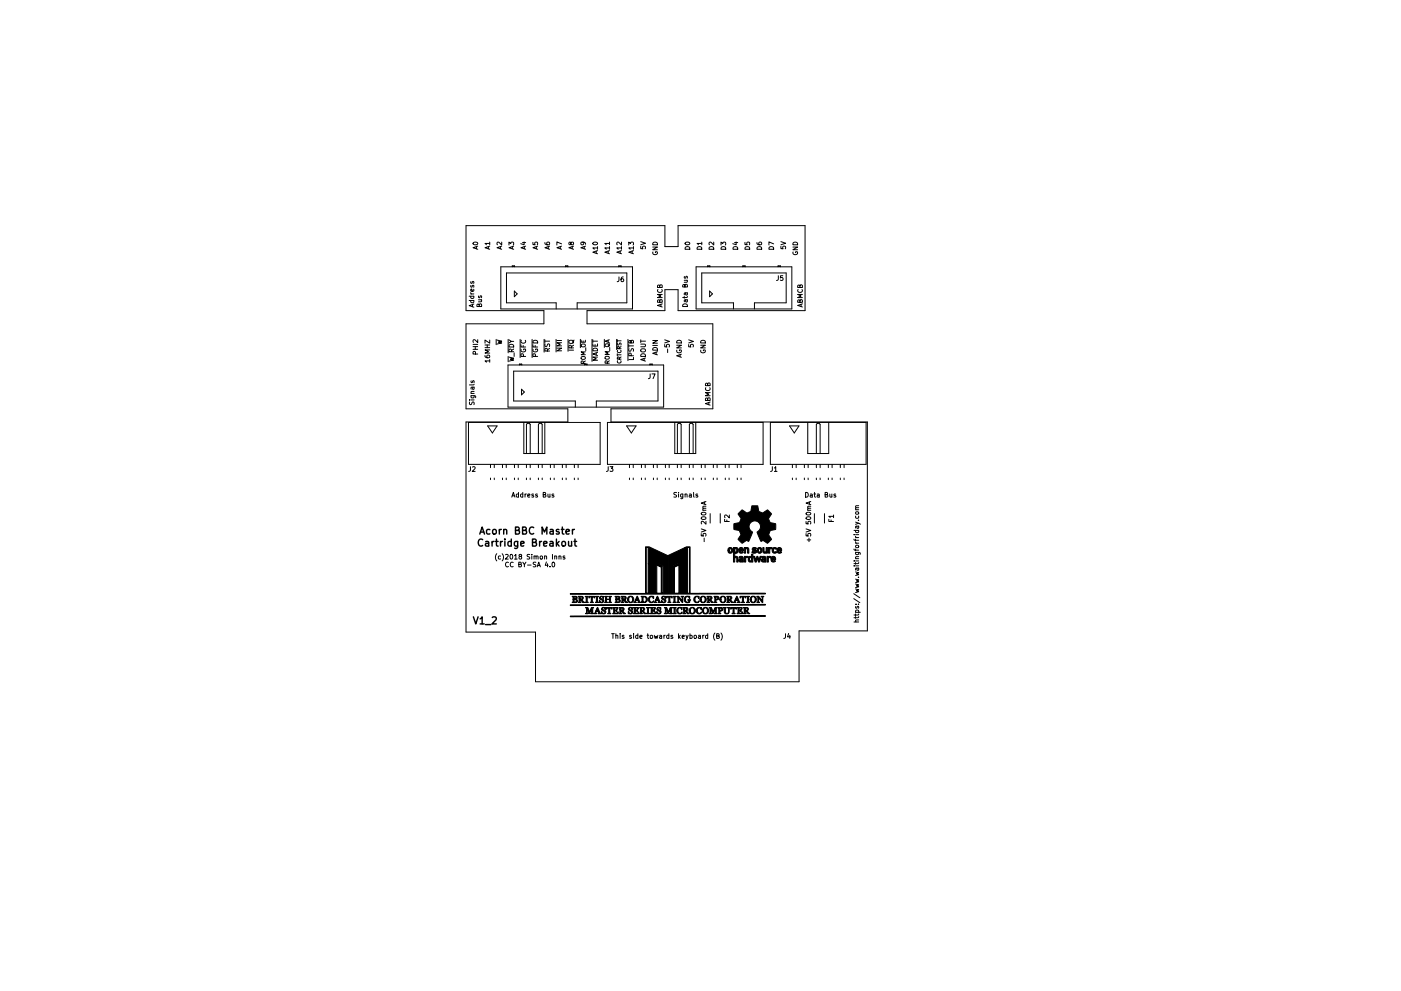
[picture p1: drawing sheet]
<svg xmlns="http://www.w3.org/2000/svg" width="297mm" height="210mm" viewBox="0 0 297 210" stroke-linecap="round" stroke-linejoin="round" font-family="sans-serif">
<g fill="none" stroke="#000" stroke-width=".21">
<path d="M98.8 47.9h42.2v4.4h2.8v-4.4h26.9v18h-26.9v-4.4h-2.8v4.4h-16.5v2.8h26.6v18h-21.6v2.8h54.4v44.4h-14.5v10.7h-55.9v-10.5h-14.7v-44.6h21.6v-2.8h-21.6v-18h16.5v-2.8h-16.5zM99.8 59.7l.1 .4 .3-.4h.2v.4M100.3 51.5a.49 .49 0 0 1 .6-.2 .49 .49 0 0 1 .3 .5 .49 .49 0 0 1-.5 .2 .49 .49 0 0 1-.4-.5zM101 52.3v.5M101.3 52.2l-1 .4 1 .3M103.5 52.3v.5M103.8 52.2l-1 .4 1 .3M103.8 51.7h-1l.3 .2M103.8 51.4v.5M106.1 52.3v.5M106.2 56.6h27.9v9h-27.9zM106.4 52.2l-1 .4 1 .3"/>
<path d="M106.4 51.4v.6l-.7-.6-.3 .2 .1 .3M107.9 52v-.6l.4 .3 .1-.3h.4v.6M108.6 56.6v-.2h.5v.2M108.6 56.5h.5M108.6 52.3v.5M108.9 52.2l-1 .4 1 .3M110.8 51.5h.7M111.1 51.3v.6l-.7-.2M111.2 52.3v.5M111.5 52.2l-1 .4 1 .3M113 51.4v.5h.5l-.1-.4 .5-.1v.5M113.7 52.3v.5"/>
<path d="M114 52.2l-1 .4 1 .3M115.5 51.5l.3 .4h.5l.2-.2-.1-.3-.4 .1-.1 .2 .2 .2M116.2 52.3v.5M116.5 52.2l-1 .4 1 .3M118.8 52.3v.5M119.1 52.2l-1 .4 1 .3M119.1 51.7l-1-.4v.7M119.9 56.6v-.2h.5v.2M119.9 56.5h.5M121 51.6l.2-.2 .4 .2v.2l-.4 .1-.3-.5-.2 .1v.4l.3-.2M121.3 52.3v.5M121.6 52.2l-1 .4 1 .3"/>
<path d="M123.6 51.4l.2 .2-.1 .2-.5 .1v-.3l.1-.2h.6l.3 .4M123.9 52.3v.5M124.2 52.2l-1 .4 1 .3M125.7 51.5a.49 .49 0 0 1 .6-.2 .49 .49 0 0 1 .3 .5 .49 .49 0 0 1-.5 .2 .49 .49 0 0 1-.4-.5zM126.4 53.3v.4M126.7 53.2l-1 .3 1 .3M126.7 52.6h-1l.3 .3M126.7 52.3v.6M128.9 53.3v.4M129.2 53.2l-1 .3 1 .3M129.2 52.6h-1l.3 .3M129.2 51.7h-1l.3 .2"/>
<path d="M129.2 51.4v.5M129.2 52.3v.6M131.2 56.6v-.2h.5v.2M131.2 56.5h.5M131.2 58.8v.8l-.3 .2M131.5 53.3v.4M131.8 53.2l-1 .3 1 .3M131.8 52.6h-1l.3 .3M131.8 51.4v.6l-.7-.6-.3 .2 .1 .3M131.8 52.3v.6M132.1 58.8l-.4 .2v.6l.2 .2 .3-.1-.1-.5-.2-.1-.2 .2M133.3 52v-.6l.4 .3 .1-.3h.4v.6"/>
<path d="M134 53.3v.4M134.3 53.2l-1 .3 1 .3M134.3 52.6h-1l.3 .3M134.3 52.3v.6M135.9 52.3v.4l.4 .1v-.5h.5v.5M135.9 51.3l1 .3-1 .3M138.4 52.4h1l-1 .6h1M138.4 53.5a.45 .45 0 0 0 .5 .5 .45 .45 0 0 0 .4-.6h-.3v.2M138.4 51.6a.54 .54 0 0 1 .7-.2 .54 .54 0 0 1 .3 .5h-1zM145.1 59.5h.6M145.1 58.7l.1 .3 .3-.3h.2v.3M145.3 52.5a.54 .54 0 0 1 .6-.2 .54 .54 0 0 1 .3 .6h-1z"/>
<path d="M145.3 51.5a.49 .49 0 0 1 .6-.2 .49 .49 0 0 1 .3 .5 .49 .49 0 0 1-.6 .2 .49 .49 0 0 1-.3-.5zM145.6 59.5l.1 .3-.6 .1M147.6 56.6h20.3v9h-20.3zM147.8 52.5a.54 .54 0 0 1 .7-.2 .54 .54 0 0 1 .3 .6h-1zM148.8 51.7h-1l.3 .2M148.8 51.4v.5M150 56.6v-.2h.5v.2M150 56.5h.5M150.4 52.5a.54 .54 0 0 1 .6-.2 .54 .54 0 0 1 .3 .6h-1zM151.3 51.4v.6l-.7-.6-.3 .2 .1 .3M152.9 52v-.6l.3 .3 .1-.3h.5v.6M152.9 52.5a.54 .54 0 0 1 .6-.2 .54 .54 0 0 1 .4 .6h-1z"/>
<path d="M155.5 52.5a.54 .54 0 0 1 .6-.2 .54 .54 0 0 1 .3 .6h-1zM155.7 51.5h.7M156.1 51.3v.6l-.7-.2M157.5 56.6v-.2h.5v.2M157.5 56.5h.5M157.9 51.4v.5h.5v-.4l.5-.1v.5M158 52.5a.54 .54 0 0 1 .6-.2 .54 .54 0 0 1 .3 .6h-1zM160.5 51.5l.2 .4h.6l.2-.2-.1-.3-.5 .1v.2l.2 .2M160.5 52.5a.54 .54 0 0 1 .7-.2 .54 .54 0 0 1 .3 .6h-1zM163.1 52.5a.54 .54 0 0 1 .6-.2 .54 .54 0 0 1 .3 .6h-1zM164 51.7l-1-.4v.7M165 56.6v-.2h.5v.2"/>
<path d="M165 56.5h.5M165 58.5v.9l-.4 .1M165.6 52.3v.4l.4 .1v-.5h.5v.5M165.6 51.3l1 .3-1 .3M166 58.5h-.5l-.1 .5 .5-.1 .1 .5h-.6M168.1 52.4h1l-1 .6h1M168.2 53.5a.45 .45 0 0 0 .4 .5 .45 .45 0 0 0 .4-.6h-.3v.2M168.2 51.6a.54 .54 0 0 1 .6-.2 .54 .54 0 0 1 .3 .5h-1zM99.5 63.7h.9v.4l-.5 .1-.1-.5M99.5 62.8h.9v.4l-.5 .1-.1-.5M99.8 62.1l.2 .3M99.8 62.4h.7"/>
<path d="M99.8 60.6l.1 .3 .3-.3h.2v.3M100.2 64.6v.5M100.3 74.1h1M100.3 73.5h1M100.3 73.1h1M100.4 61.4l.1 .3-.2 .1-.5-.1v-.3l.2-.1 .1 .5M100.5 64.5l-1 .3 1 .4M100.8 73.5v.6M100.8 75.1v-.5h-.4l-.1 .5h1M101.3 72.1v.6l-.7-.6-.3 .2 .1 .3M101.4 63.6h.7M101.5 62.8l.1 .4 .2-.4h.3v.4"/>
<path d="M101.6 64.7l.2-.2 .3 .2v.3h-1l.1-.4h.3l.1 .4M102 63.6l.1 .4h-.7M102.8 75.4l.3 .5h.5l.2-.2-.1-.3h-.4l-.1 .3 .2 .2M102.8 73.8h1M102.8 73.2h1M103.3 73.2v.6M103.8 76.6h-1l.3 .3M103.8 74.2h-1l.7 .4-.7 .3h1M103.8 72.1v.7l-1-.7v.7M103.8 76.3v.6M105.2 72v1.1M105.4 72.1l1 .3-.7 .2 .7 .2-1 .2"/>
<path d="M107.7 77.4h33v9h-33zM107.7 72v2.9M107.7 75.6v1.2M107.9 75.8l1 .2-.7 .2 .7 .2-1 .2M107.9 72.1l.5 .3-.5 .4M108 73.2a.54 .54 0 0 1 .6-.1 .54 .54 0 0 1 .3 .5h-1zM108.4 74.6v-.5h-.4l-.1 .5h1M108.4 72.4h.5M108.9 74.1l-.5 .3M109 74.9v.7M109.1 61.8l.6 .6-.6 .6zM110.1 77.4v-.2h.5v.2"/>
<path d="M110.1 77.3h.5M110.3 72v3.9M110.5 73.1v.5h1M110.5 74.1a.45 .45 0 0 0 .5 .6 .45 .45 0 0 0 .4-.6h-.4v.1M110.5 72.2a.44 .44 0 0 0 .5 .6 .44 .44 0 0 0 .4-.6M110.9 73.3v.3M111 75.6l-.1-.5h-.4v.5h1M112.8 72v3.9M113 73.1v.5h1M113 74.1a.45 .45 0 0 0 .5 .6 .45 .45 0 0 0 .4-.6h-.3v.1M113.1 72.3a.52 .52 0 0 1 .6-.1 .52 .52 0 0 1 .3 .6h-1zM113.5 73.3v.3"/>
<path d="M113.5 75.6v-.5h-.4l-.1 .5h1M115.4 72v2.7M115.5 72.4h1M115.5 72.1v.6M115.6 73v.5a.42 .42 0 0 0 .5-.5l.4 .1v.4M116.1 74.5l-.1-.5h-.4l-.1 .5h1M116.5 73.9l-.4 .3M117.9 72v2.7M117.9 65.6v-1.3h-10.5v-6.4h25.5v6.4h-10.5v1.3M118.1 73.9h1l-1 .5h1M118.1 72.2h1M119.1 72.7h-1l.7 .4-.7 .3h1"/>
<path d="M120.4 72v2.5M120.6 74.3h1M120.7 72.3l.2-.1h.6l.1 .4-.3 .3-.5-.1zM121.1 73.8v-.5h-.4l-.1 .5h1M121.6 73.2l-.5 .4M121.7 72.1l-.3 .6M123.1 72v1.8M123.2 72.2v.4h.9v-.4M123.2 75.8l.8-.1 .1 .3-.3 .2h-.5zM123.2 73.1l.8-.1 .1 .4-.3 .2-.5-.1zM123.6 72.3v.3M123.7 77.1l-.1-.4-.3-.1-.1 .5h.9"/>
<path d="M124 77.4v-.2h.5v.2M124 77.3h.5M124.1 74.7h-.9l.6 .3-.6 .3h.9M124.1 76.6l-.4 .3M124.2 73.8v.6M125.5 72v4.7M125.7 73v.4h1v-.4M125.7 72.4h1M125.7 72.1v.6M125.7 74.1a.54 .54 0 0 1 .7-.2 .54 .54 0 0 1 .3 .5h-1zM126.2 73.1v.3M126.4 74.9v.4"/>
<path d="M126.7 75.8h-1l.7 .3-.7 .3h1M126.7 74.8l-1 .3 1 .3M128.1 72v1.7M128.3 75.7l.8-.1 .1 .4-.3 .2h-.5zM128.3 73.1l.8-.1 .1 .3-.3 .2h-.5zM128.8 77.1l-.1-.5h-.3l-.1 .5h.9M128.9 72.2v.4M129.2 74.6h-.9l.6 .3-.6 .3h.9M129.2 72.1l-.9 .3 .9 .3M129.2 76.5l-.4 .3M129.3 72.9l-.3 .5M129.3 73.7v.7"/>
<path d="M130.7 72v2.2M130.9 72.1v.4M130.9 75.1v.4M130.9 75.3h.8M130.9 72.3h.8M130.9 72.8v.3l.1 .1 .4-.4h.2v.4M131 76.5a.35 .35 0 0 0 .3 .5 .35 .35 0 0 0 .3-.5M131 74.3a.35 .35 0 0 0 .3 .5 .35 .35 0 0 0 .3-.5M131.3 76.2v-.4h-.3l-.1 .4h.8M131.3 74v-.4h-.3l-.1 .4h.8M131.7 75.7l-.4 .3M131.7 73.5l-.4 .3"/>
<path d="M133.1 72v4.5M133.3 73.1v.6M133.3 73.4h1M133.4 74v.5a.42 .42 0 0 0 .5-.5l.4 .1v.4M133.8 72.4l.2-.2 .3 .2v.4h-1l.1-.5h.3l.1 .5M133.8 75.5v-.5h-.4l-.1 .5h1M134.3 75.8v.5h-1M135.9 73h.8l.2 .2-.2 .4h-.8M135.9 72.1v.6M135.9 72.4h1M135.9 75.2a.54 .54 0 0 1 .6-.1 .54 .54 0 0 1 .4 .5h-1zM135.9 74.1l.3-.1 .5 .1 .2 .3-.4 .3-.5-.1z"/>
<path d="M136.6 76.1v.4M136.9 76l-1 .3 1 .3M137.8 77.4v-.2h.5v.2M137.8 77.3h.5M137.8 79.3v.9l-.3 .1M138.2 79.3h.7l-.4 1M138.4 72.2h1l-1 .6h1M138.4 73.3h1M138.5 73.8a.52 .52 0 0 1 .6 0 .52 .52 0 0 1 .3 .5h-1zM139.1 74.7v.5M139.4 74.6l-1 .4 1 .3M139.5 61.4a.44 .44 0 0 0 .4 .6 .44 .44 0 0 0 .4-.6"/>
<path d="M139.9 63.8l.2-.2 .3 .2v.3h-1l.1-.4h.3l.1 .4M139.9 60.7l.2-.3 .3 .2v.4h-1l.1-.5 .3 .1 .1 .4M140.1 64.6v.4M140.4 64.5l-1 .3 1 .3M140.4 62.5h-1l.7 .3-.7 .3h1M140.9 73.1v.5h.5v-.5h.4v.5M140.9 72.1l1 .3-1 .4M141.5 74.1v.7M143.5 73.2h1l-1 .6h1M143.5 74.3a.45 .45 0 0 0 .5 .6 .45 .45 0 0 0 .4-.7h-.4v.2M143.5 72.4a.54 .54 0 0 1 .6-.2 .54 .54 0 0 1 .4 .6h-1zM144.2 75.2v.5"/>
<path d="M144.5 75.1l-1 .4 1 .3M144.8 64.7a.54 .54 0 0 1 .6-.2 .54 .54 0 0 1 .3 .5h-1zM145.1 62.9v.4M145.2 60.6l.2-.3 .3 .2v.4h-1l.1-.5 .4 .1v.4M145.3 63.6l.2 .5 .2-.2v-.3M145.3 62.1l.2 .5 .2-.1v-.4M145.7 63.6l-.6 .1v.3M145.7 62.9l-.1 .2h-.9M145.7 62.1l-.6 .1v.4M146 73.1v.5h.5l-.1-.5h.5v.5M146 72.1l1 .3-1 .4M148.6 73.2h1l-1 .6h1"/>
<path d="M148.6 74.3a.45 .45 0 0 0 .5 .6 .45 .45 0 0 0 .4-.7h-.4v.2M148.7 72.3a.52 .52 0 0 1 .6-.1 .52 .52 0 0 1 .3 .6h-1zM150.5 61.8l.6 .6-.6 .6zM155.5 65.6v-1.3h-6.7v-6.4h17.9v6.4h-6.7v1.3M169.2 61.4a.44 .44 0 0 0 .4 .6 .44 .44 0 0 0 .4-.6M169.6 63.8l.2-.2 .3 .2v.3h-1l.1-.4h.4v.4M169.6 60.7l.2-.3 .3 .2v.4h-1l.1-.5 .4 .1v.4M169.8 64.6v.4M170.1 64.5l-1 .3 1 .3M170.1 62.5h-1l.7 .3-.7 .3h1M99.3 89.6h27.9v8.9h-27.9zM99.5 84.9h.1"/>
<path d="M99.6 85.3v.5a.42 .42 0 0 0 .5-.5l.4 .1v.5M99.7 99v.9l-.3 .1M99.9 83.9h.8l.2 .2-.1 .3M99.9 84.9h.6M99.9 83.5h.6M99.9 83.9v.3l.2 .2 .4-.1v-.4M99.9 80.8l.1 .4 .2-.4h.3v.4M100.1 82.1l.2 .5 .2-.1v-.4M100.2 99.1l.4-.1 .1 .3-.6 .7h.6M100.5 83l-.6 .1 .1 .4M100.5 82.1l-.6 .1v.4M100.5 81.5l-.1 .2h-.9"/>
<path d="M103.4 90.4h2l-1 1.5zM104 98.5v.7M104.8 98.5v.7M106.5 98.5v.7M107.3 98.5v.7M109.1 98.5v.7M109.9 98.5v.7M110.6 82.6l.6 .6-.6 .6zM111.1 89.6v6.6h4.4v-6.6M111.6 96.2v-6.2l.2-.2h.4l.2 .2v6.2M111.6 98.5v.7M112.4 98.5v.7"/>
<path d="M114.2 96.2v-6.2l.2-.2h.4l.2 .2v6.2M114.2 98.5v.7M115 98.5v.7M116.7 98.5v.7M117.5 98.5v.7M119.2 98.5v.7M120 98.5v.7M121.8 98.5v.7M122 86.4v-1.3h-13.1v-6.4h30.6v6.4h-13.1v1.3M122.6 98.5v.7M128.8 89.6h33v8.9h-33zM129 99l-.1 .9-.3 .1"/>
<path d="M129.3 99h.7l-.4 .4 .3 .1v.4h-.6M132.9 90.4h2l-1 1.5zM133.5 98.5v.7M134.3 98.5v.7M136 98.5v.7M136.8 98.5v.7M138.5 98.5v.7M139.3 98.5v.7M141.1 98.5v.7M141.9 98.5v.7M143.1 89.6v6.6h4.4v-6.6M143.6 96.2v-6.2l.2-.2h.4l.2 .2v6.2"/>
<path d="M143.6 98.5v.7M144.4 98.5v.7M146.2 96.2v-6.2l.2-.2h.4l.2 .2v6.2M146.2 98.5v.7M147 98.5v.7M148.7 98.5v.7M149.5 98.5v.7M149.7 82.3a.44 .44 0 0 0 .4 .6 .44 .44 0 0 0 .4-.6M150 84.6l.2-.2 .4 .2v.4h-1l.1-.5h.3v.5M150 81.5l.2-.2 .4 .1v.4h-1l.1-.5 .3 .1v.4M150.3 85.4v.5M150.6 85.3l-1 .3 1 .4"/>
<path d="M150.6 83.3h-1l.7 .3-.7 .4h1M151.2 98.5v.7M152 98.5v.7M153.8 98.5v.7M154.6 98.5v.7M156.3 98.5v.7M157.1 98.5v.7M163.3 89.6h20.3v8.9h-20.3zM163.8 99l-.1 .9-.3 .1M164.2 99.3l.3-.3v1M167.4 90.4h2l-1 1.5zM168 98.5v.7"/>
<path d="M168.8 98.5v.7M170.5 98.5v.7M171.3 89.6v6.6h4.4v-6.6M171.3 98.5v.7M173.1 96.2v-6.2l.2-.2h.4l.2 .2v6.2M173.1 98.5v.7M173.9 98.5v.7M175.6 98.5v.7M176.4 98.5v.7M178.2 98.5v.7M179 98.5v.7M104 101.4v.4"/>
<path d="M104.8 101.4v.4M105.3 117.5a1.15 1.15 0 0 0 0 1.5M106.1 118h-.3l-.1 .1 .1 .5h.3M106.5 117.5a1.15 1.15 0 0 1 0 1.5M106.5 101.4v.4M107.2 117.7l.4-.1 .2 .3-.7 .7h.7M107.3 101.4v.4M107.8 119.4a.44 .44 0 0 0-.6 .4 .44 .44 0 0 0 .6 .4M108.3 117.7l.1-.1a.49 .49 0 0 1 .3 .5 .49 .49 0 0 1-.4 .5l-.2-.4zM108.5 105.5l.3-1 .4 1M108.6 105.2h.5M108.8 119.4a.44 .44 0 0 0-.6 .4 .44 .44 0 0 0 .6 .4"/>
<path d="M109.1 101.4v.4M109.1 117.9l.3-.3v1M109.1 118.6h.6M109.9 101.4v.4M109.9 104.9l-.3-.1-.1 .2 .1 .4h.3M109.9 104.5v1M110 119.7h.4l.1-.3-.5-.1v1h.4l.2-.4-.3-.2M110.2 118l-.1-.3h.4l.1 .3-.6 .2 .2 .4 .4-.2-.2-.4M110.8 104.9l-.2-.1-.2 .2 .1 .4h.3M110.8 104.5v1M110.8 119.3l.4 .5 .3-.5M111.2 119.8v.5"/>
<path d="M111.3 104.8v.7M111.6 104.8l-.3 .2M111.6 101.4v.4M111.8 119.9h.8M111.9 105.1l.5-.1-.1-.1-.3-.1-.1 .2v.4h.4M112.3 117.7h-.5a.42 .42 0 0 0 .5 .5l-.1 .4h-.4M112.4 101.4v.4M112.8 117.6v.1M112.8 118v.6M113.1 104.9l-.4 .1 .4 .2v.2h-.4M113.2 118h.4l.1 .6M113.2 118v.6"/>
<path d="M113.6 119.3l-.5 .1a.42 .42 0 0 0 .5 .5l-.1 .3h-.5M113.7 118.1l.3-.1 .1 .6M113.9 104.9l-.3 .1 .3 .2v.2h-.3M114 120h.5M114.2 101.4v.4M114.6 118h.4l-.1 .6-.3-.1zM115 101.4v.4M115.2 105l.4-.1v-.3l-.4-.1v1h.4l.1-.4-.2-.1M115.5 118h.3l.1 .6M115.5 118v.6M115.8 119.2l-.2 .7h.6M116.1 119.6v.7"/>
<path d="M116.2 104.8v.6h.4M116.6 104.8v.7M116.7 101.4v.4M117.1 119.4l.2-.1a.49 .49 0 0 1 .3 .5 .49 .49 0 0 1-.4 .4l-.2-.3zM117.1 117.6v1M117.4 104.9l-.4 .1 .4 .2v.2h-.4M117.5 101.4v.4M117.6 118h.4v.6M117.6 118v.6M118.5 118h.4v.6M118.5 118v.6M119.2 101.4v.4"/>
<path d="M119.8 118l-.4 .1 .4 .2v.3h-.4M120 101.4v.4M121.8 101.4v.4M122.6 101.4v.4M133.5 101.4v.4M134.3 101.4v.4M136 101.4v.4M136.8 101.4v.4M138.5 101.4v.4M139.3 101.4v.4M141.1 101.4v.4M141.9 101.4v.4"/>
<path d="M143.4 104.5l-.5 .1a.42 .42 0 0 0 .5 .5l-.1 .3h-.4M143.6 101.4v.4M143.9 104.5v.1M143.9 104.8v.7M144.4 101.4v.4M144.8 104.8v.8l-.2 .2h-.3M144.8 104.9l-.3-.1-.2 .2 .1 .4h.4M145.2 104.9h.4l.1 .6M145.2 104.8v.7M146.2 104.9h.3l.1 .6M146.2 101.4v.4M146.6 105l-.5 .2 .1 .3 .4-.1"/>
<path d="M147 101.4v.4M147.1 104.5v.8l.1 .2M147.9 104.9l-.4 .1 .4 .2v.2h-.4M148.7 113.2v.5h.5l-.1-.4 .5-.1v.5M148.7 112.2l1 .3-1 .4M148.7 101.4v.4M148.7 109.8a.49 .49 0 0 1 .6-.2 .49 .49 0 0 1 .3 .5 .49 .49 0 0 1-.5 .2 .49 .49 0 0 1-.4-.5zM148.8 108.8a.48 .48 0 0 1 .5-.2 .48 .48 0 0 1 .3 .5 .49 .49 0 0 1-.5 .2 .49 .49 0 0 1-.4-.5zM149 108.3h.7M149.3 114.2v.7M149.4 106.5v.5M149.5 101.4v.4"/>
<path d="M149.7 110.6v.6l-.7-.6-.3 .2 .1 .4M149.7 107.8l-.6 .1v.4M149.7 107.4l-.6 .1 .1 .3M149.7 106.4l-1 .3 1 .4M150.6 109v2M151.2 101.4v.4M152 101.4v.4M152.7 109v2M153.6 110.2v.4h1M153.8 101.4v.4M154.1 110.3v.3M154.6 101.4v.4"/>
<path d="M154.6 109.3v.6l-.7-.6-.3 .2 .1 .3M156.3 101.4v.4M157.1 101.4v.4M164.2 100h.6M168 101.4v.4M168.8 101.4v.4M170.5 101.4v.4M170.8 104.5a.51 .51 0 0 1 .6 .5 .51 .51 0 0 1-.6 .5zM170.9 113.2v.5h.5l-.1-.4 .5-.1v.5M170.9 112.2l1 .3-1 .4M170.9 110.6v.5l.5 .1-.1-.5 .5-.1v.6M170.9 109.8a.49 .49 0 0 1 .6-.2 .49 .49 0 0 1 .4 .5 .49 .49 0 0 1-.6 .2 .49 .49 0 0 1-.4-.5z"/>
<path d="M171 108.8a.48 .48 0 0 1 .6-.2 .48 .48 0 0 1 .3 .5 .49 .49 0 0 1-.6 .2 .49 .49 0 0 1-.4-.5zM171.1 114.5h.8M171.2 108.3h.7M171.3 101.4v.4M171.5 114.2v.7M171.6 106.5v.5M171.8 104.9h.4v.6M171.9 107.8l-.6 .1v.4M171.9 107.4l-.6 .1 .1 .3M171.9 106.4l-1 .3 1 .4M172.2 105l-.4 .2 .1 .3 .3-.1M172.6 104.8h.3"/>
<path d="M172.7 109v2M172.7 104.5v.8l.2 .2M173.1 101.4v.4M173.3 104.9h.4v.6M173.7 105l-.5 .2 .2 .3 .3-.1M173.9 101.4v.4M174.8 109v2M174.9 105l.5-.1v-.3l-.5-.1v1h.4l.2-.4-.2-.1M175.6 101.4v.4M175.7 110.2v.4h1M175.9 104.8l.1 .6h.4M176.2 110.3v.3"/>
<path d="M176.4 104.8v.7M176.4 101.4v.4M176.7 109.5h-1l.3 .3M176.7 109.3v.5M177.2 104.9l-.4 .1 .4 .2v.2h-.4M178.2 101.4v.4M179 101.4v.4M181.1 119h.1M181.1 116.5l.1 .2h.9M181.1 114.4l.1 .2h.9M181.1 113.4h.1M181.1 112.5h1"/>
<path d="M181.4 117.2h.8l.2 .2-.1 .2M181.4 115l.2 .2M181.4 113.8l.2 .3M181.4 110.8l1 .4M181.4 114.4v.4M181.4 116.5v.4M181.4 119.3v.4M181.4 119h.7M181.4 118.5h.7M181.4 115.2h.7M181.4 114.1h.7M181.4 113.4h.7"/>
<path d="M181.4 108.2h.7M181.4 117.2v.3l.2 .2 .4-.1v-.4M181.4 115.8l.5-.1 .2 .3-.2 .2h-.3l-.2-.2zM181.4 112.5v.3l.2 .2 .4-.1v-.4M181.4 109.5v.3l.2 .2 .4-.1v-.4M181.4 108.7l.5-.1 .2 .3-.2 .2h-.3l-.2-.2zM181.6 111.6l.2 .5 .3-.1-.1-.4M182 110.4h.1M182.1 119.3l-.2 .3h-.8M182.1 118.1l-.7 .1 .1 .3M182.1 111.6l-.7 .1v.4M182.1 107.7l-.7 .1 .1 .4"/>
<path d="M182.1 107.3h-.7l.1 .4M182.1 111l-.7 .2M113.9 120.3l.3-1 .4 1M116.6 120.2v.1M129.7 134.4h.5M130 134.4v1M130.6 134.9l.4-.1v.6M130.6 134.4v1M131.5 134.4v.1M131.5 134.8v.6M132.3 134.8l-.4 .1 .4 .3v.2h-.4M133.9 134.8l-.4 .1 .4 .3v.2h-.4"/>
<path d="M134.3 134.4v.1M134.3 134.8v.6M135.2 134.8h-.2l-.2 .2 .1 .4h.3M135.2 134.4v1M135.7 135.1l.4-.1v-.2h-.3l-.1 .1v.5h.4M137.2 134.8h.4M137.3 134.4v.9l.3 .1M137.9 134.9h.4v.5h-.4zM138.7 134.8l.2 .6 .2-.4 .2 .4 .2-.6M139.9 134.8h.3l.1 .6M140.3 135l-.5 .2 .2 .2h.3M140.8 134.8v.6"/>
<path d="M141 134.8l-.2 .2M141.8 134.8h-.3l-.2 .2 .1 .4h.4M141.8 134.4v1M142.6 134.8l-.4 .1 .4 .3v.2h-.4M143.9 134.4v1M144 135.1l.2 .3M144.2 134.8l-.3 .4M144.6 135.1l.5-.1-.1-.2h-.2l-.2 .1 .1 .5h.3M145.4 134.8l.3 .6M145.9 134.8l-.5 1M146.3 134.8h.3l.2 .2-.1 .4h-.4M146.3 134.4v1"/>
<path d="M147.2 134.9h.4v.5h-.4zM148.1 134.8h.4v.6M148.5 135l-.5 .2 .2 .2h.3M149 134.8v.6M149.3 134.8l-.3 .2M150 134.8h-.2l-.2 .2 .1 .4h.3M150 134.4v1M151.6 134.3a1.15 1.15 0 0 0 0 1.5M152 134.9h.4v-.4l-.4-.1v1h.3l.2-.3-.2-.2M152.9 134.3a1.15 1.15 0 0 1 0 1.5M166.5 134.4v.9l-.3 .1M167.2 134.4l-.2 .7h.6"/>
<path d="M167.4 134.8v.6M181 127l1.3 .9M181 126l1.3 .8M181.1 120.1h.1M181.1 132h1M181.4 125l.7 .2-.5 .1 .5 .2-.7 .2M181.4 123.9l.7 .2-.5 .2 .5 .2-.7 .2M181.4 122.9l.7 .2-.5 .1 .5 .2-.7 .2M181.4 121.3l.7 .2-.5 .2 .5 .2-.7 .2M181.4 130.2v.4M181.4 130.8v.4M181.4 129.9h1"/>
<path d="M181.4 120.1h.7M181.4 129.9v-.3l.2-.2 .4 .1v.4M181.4 128.7l.1 .4 .3-.4h.2v.4M181.4 128.2h.1M181.6 120.5l.2 .5 .3-.1-.1-.4M182 128.2h.1M182 122.5h.1M182.1 131.5l-.7 .1 .1 .4M182.1 130.8l-.2 .3h-.8M182.1 130.2l-.2 .3h-.8M182.1 120.5l-.7 .1v.4"/>
</g>
<g fill="none" stroke="#000" stroke-width=".3">
<path d="M101.7 113.3l.5-1.5 .5 1.5M101.9 112.9h.7M102.3 114.5a.71 .71 0 0 0-1 .5 .71 .71 0 0 0 .7 .9l.3-.2M103 114.9h.5l.1 1M103.6 115.2l-.5 .1-.2 .2 .2 .4 .5-.1M103.9 112.4l-.5-.1-.2 .3 .1 .6h.6M104.3 114.9v1M104.5 112.5l.2-.2 .5 .2v.5l-.1 .2-.4 .1-.2-.1zM104.8 114.9l-.5 .3M105 114.9h.6M105.3 114.4v1.3l.3 .2M105.9 112.3v1"/>
<path d="M106.1 114.9v1M106.3 112.3l-.4 .3M106.5 114.9l-.4 .3M106.8 112.5l.2-.2 .4 .1v.9M106.8 112.3v1M107 114.4v.1M107 114.9v1M108.4 114.9h-.4l-.3 .3 .1 .6h.6M108.4 114.4v1.5M109.3 112.5h.6l.2-.3-.1-.2-.7-.2v1.5h.6l.2-.1 .1-.4-.4-.3M109.8 114.9v1.2l-.3 .3-.4-.1M109.8 114.9h-.5l-.3 .3 .2 .6h.6"/>
<path d="M110.4 115.4l.7-.2-.1-.3h-.4l-.2 .2 .1 .7h.5M110.8 112.5h.6l.2-.3-.1-.2-.7-.2v1.5h.6l.2-.1 .1-.4-.4-.3M112.9 115.1l.6-.1 .2-.2-.1-.3-.7-.1v1.5h.6l.2-.2 .1-.3-.4-.3M113.2 112a.71 .71 0 0 0-1 .5 .71 .71 0 0 0 .7 .8l.3-.1M114.4 114.9v1M114.8 114.9l-.4 .3M114.9 113.3v-1.5l.5 1.1 .5-1.1v1.5M115.3 115.4l.7-.2-.1-.3h-.4l-.2 .2v.7h.6M116.6 114.9h.6l.1 1M116.7 112.4h.5l.1 .9M117.3 115.2l-.5 .1-.3 .2 .3 .4 .5-.1M117.3 112.7h-.5l-.2 .3 .2 .3 .5-.1"/>
<path d="M118 114.4v1.5M118.1 115.3l.4 .6M118.5 112.4l-.3-.1-.3 .2 .1 .2 .5 .2v.3h-.6M118.5 114.9l-.5 .5M119 112.3h.6M119.2 115l.2-.1 .4 .1 .1 .6-.1 .2-.4 .1-.2-.2zM119.2 111.8v1.3l.4 .2M120 112.8l.7-.1v-.3l-.5-.1-.2 .2 .1 .7h.6M120.5 114.9l.1 .9 .4 .1 .2-.2M121.2 114.9v1M121.4 112.3v1M121.7 114.9h.6"/>
<path d="M121.8 112.3l-.4 .3M121.9 114.4v1.3l.4 .2M100.4 130.9l.5 1.5 .5-1.5M101.8 131.3l.4-.4v1.5M101.8 132.4h.9M102.9 132.5h1.2M104.4 131l.5-.1 .3 .4-.9 1.1h.9"/>
</g>
<g fill="#000" stroke="#000" stroke-width=".21">
<path d="M120.9 125.9h16v-9.7h.1v9.7h3.2v-5.6l-.9-.4v6h-1.9v-6.3h1.9l1 .6 .1 5.7h.2v-5.8l-1.3-.6v.1h-1.9v-3.4h-.5v-.2h.7l3.9 1.9 .1 8h1.2v-5.6h.2v5.6h.9v-6l-1.1 .4 1.1-.6v-.2l-1.3 .6v5.8h-1v-8l3.7-1.7h.5v9.7h.4v-9.7h-.9l1-.2v9.9h16v.1l-41.4 .1zM154.4 116.3a.56 .56 0 0 1 .9 .1 .56 .56 0 0 1-.1 .8 .56 .56 0 0 1-.8-.2l-.1-.2h.3a.29 .29 0 0 0 .4 .3 .29 .29 0 0 0 0-.5 .23 .23 0 0 0-.2-.2 .23 .23 0 0 0-.2 .2v.2h-.3zM155.5 116.2h.4a.49 .49 0 0 1 .5 .1 .49 .49 0 0 1 .1 .6v.1a.41 .41 0 0 1-.3 .4 .41 .41 0 0 1-.4-.1v.8l.4-.1 .3 .3v1h-.3v-.9a.27 .27 0 0 0-.4 0 .27 .27 0 0 0 0 .3v.5l-.3 .1v-2.5h.3v.2a.29 .29 0 0 0 .4-.2 .29 .29 0 0 0-.4-.3v.3h-.3zM156.7 118.2a.55 .55 0 0 1 .7-.1 .55 .55 0 0 1 .2 .7v.5a.81 .81 0 0 1-1-.4l.3 .1a.23 .23 0 0 0 .3 0 .23 .23 0 0 0 .1-.3l-.7 .2 .2-.3 .5-.1a.36 .36 0 0 0-.5-.2zM156.8 116.3a.53 .53 0 0 1 .6 0 .53 .53 0 0 1 .2 .6h-.7l.2 .2 .3-.1 .2 .1a.54 .54 0 0 1-.7 .2 .54 .54 0 0 1-.3-.7h.7a.23 .23 0 0 0-.2-.2 .23 .23 0 0 0-.2 .2h-.3zM157.9 118l.8 .1-.6 .3v.9h-.2zM157.8 116.2h.4a.5 .5 0 0 1 .5 .1 .5 .5 0 0 1 .1 .6v.5h-.3v-.6a.25 .25 0 0 0-.2-.4 .25 .25 0 0 0-.2 .4v.6h-.3zM158.8 118.1h.5v-.5h.3v1.7l-.3-.1a.45 .45 0 0 1-.5 0 .45 .45 0 0 1-.1-.5h.2a.25 .25 0 0 0 .3 .3 .25 .25 0 0 0 .1-.4 .23 .23 0 0 0-.2-.3 .23 .23 0 0 0-.2 .4h-.2zM159.6 116.3l.4-.1 .4 .1-.1 .2-.5-.1v.2a.46 .46 0 0 1 .6 .5 .46 .46 0 0 1-.7 .2l-.3-.1 .2-.2a.28 .28 0 0 0 .3 .2 .28 .28 0 0 0 .2-.3 .44 .44 0 0 1-.5-.1 .44 .44 0 0 1 0-.5zM159.7 118h.3l.2 .8 .3-.8h.2l.2 .8 .3-.8h.2l-.3 1.2-.3 .1-.2-.8-.3 .8h-.2zM157 108.5l.1-.1a.33 .33 0 0 1 .4-.2 .33 .33 0 0 1 .3 .2l.6 .5 .8-.4 .2-1.2h1.3l.2 1.2 .8 .4 .8-.6a.32 .32 0 0 1 .3-.1 .32 .32 0 0 1 .3 .3l.2 .2a.39 .39 0 0 1 .3 .4 .39 .39 0 0 1-.3 .4 .86 .86 0 0 0 .3 1.4l.4 .1a.39 .39 0 0 1 .5 .1 .39 .39 0 0 1 0 .5v.3a.34 .34 0 0 1 0 .4 .34 .34 0 0 1-.4 .1 .92 .92 0 0 0-1.1 1.1l.5 .7a.33 .33 0 0 1 .1 .4 .33 .33 0 0 1-.3 .2l-.4 .3a.3 .3 0 0 1-.3 .2 .3 .3 0 0 1-.2-.3h-.2a.68 .68 0 0 0-.9-.1l-.8-1.9a1.3 1.3 0 0 0 .7-1.5 1.3 1.3 0 0 0-1.3-1 1.27 1.27 0 0 0-1.1 1.1 1.27 1.27 0 0 0 .8 1.3l-.9 2a.77 .77 0 0 0-1.1 .2 .33 .33 0 0 1-.4 .2 .33 .33 0 0 1-.2-.4l-.2-.2a.42 .42 0 0 1-.3-.4 .42 .42 0 0 1 .3-.4 .95 .95 0 0 0 .1-1.1 .95 .95 0 0 0-1-.4 .33 .33 0 0 1-.4-.2 .33 .33 0 0 1 .1-.4v-.3a.39 .39 0 0 1 .1-.4 .39 .39 0 0 1 .4-.1h.1a.86 .86 0 0 0 .7-1.3l-.3-.4a.32 .32 0 0 1-.1-.4 .32 .32 0 0 1 .3-.2zM160.7 116.3a.56 .56 0 0 1 .8 .1 .56 .56 0 0 1-.1 .8 .56 .56 0 0 1-.8-.1l-.1-.3h.3v.1a.24 .24 0 0 0 .3 .2 .24 .24 0 0 0 .2-.3 .26 .26 0 0 0-.2-.4 .26 .26 0 0 0-.3 .4h-.3z"/>
<path d="M161.7 116.2h.3v.4a.33 .33 0 0 0 0 .4 .33 .33 0 0 0 .3 .1l.1-.9h.3v1.2l-.4-.1a.49 .49 0 0 1-.5-.1 .49 .49 0 0 1-.1-.6zM161.5 118.2a.55 .55 0 0 1 .7-.1 .55 .55 0 0 1 .2 .7v.5l-.3-.1a.43 .43 0 0 1-.7-.3l.4 .1a.24 .24 0 0 0 .2 0 .24 .24 0 0 0 .1-.3l-.7 .2 .2-.3 .5-.1a.3 .3 0 0 0-.2-.3 .3 .3 0 0 0-.3 .1zM162.6 118l.3 .1a.25 .25 0 0 1 .3-.1 .25 .25 0 0 1 .2 .2l-.2 .1a.33 .33 0 0 0-.3 .2 .33 .33 0 0 0 0 .4v.4h-.3zM162.9 116.2l.8 .1-.5 .2v.9h-.3zM163.6 118.2a.53 .53 0 0 1 .6-.1 .53 .53 0 0 1 .3 .6h-.8l.2 .3h.5a.5 .5 0 0 1-.7 .2 .5 .5 0 0 1-.2-.7h.7a.24 .24 0 0 0-.3-.2 .24 .24 0 0 0-.2 .2h-.2zM163.9 116.3a.41 .41 0 0 1 .4-.2 .41 .41 0 0 1 .3 .3l-.1 .1a.34 .34 0 0 0-.5 .1 .34 .34 0 0 0 .1 .5 .34 .34 0 0 0 .5-.1l.1 .2a.61 .61 0 0 1-.9 0 .61 .61 0 0 1 .1-.9zM164.9 116.3a.52 .52 0 0 1 .6 0 .52 .52 0 0 1 .2 .6h-.7a.29 .29 0 0 0 .2 .3 .29 .29 0 0 0 .3-.2l.2 .2a.57 .57 0 0 1-.7 .1 .57 .57 0 0 1-.3-.7h.8a.23 .23 0 0 0-.3-.2 .23 .23 0 0 0-.2 .2h-.3zM121.3 126.5h.4a.37 .37 0 0 1 .6 .1 .37 .37 0 0 1-.2 .5 .41 .41 0 0 1 .3 .6 .41 .41 0 0 1-.7 .1h-.4l.2-.1v-.5h.2v.2a.26 .26 0 0 0 .3 .3 .26 .26 0 0 0 .2-.2 .26 .26 0 0 0-.2-.3l-.5-.1h.5a.27 .27 0 0 0 .1-.4 .27 .27 0 0 0-.4-.1v.5h-.2v-.4zM122.6 126.5h.8a.35 .35 0 0 1 .3 .4 .35 .35 0 0 1-.3 .3l.5 .6a.68 .68 0 0 1-.8-.5l-.1-.1v.4l.2 .2h-.6l.2-.1v-.7h.2a.25 .25 0 0 0 .3 .1 .25 .25 0 0 0 .1-.3 .25 .25 0 0 0-.3-.2h-.1v.4h-.2zM124.1 126.5h.6l-.2 .2a.96 .96 0 0 0 .1 1.1h.1h-.6l.2-.2a.85 .85 0 0 0-.2-1zM124.1 128.9h.5l.4 .9a.86 .86 0 0 1 .6-.9h.3l-.2 .1v1.1l.2 .1h-.7l.2-.1v-1l-.5 1.1-.4-1.1v.9l.2 .2h-.6l.1-.1a.77 .77 0 0 0 .1-.9zM124.9 126.5h1.2l-.1 .4-.4-.3v1.1l.2 .1h-.7l.3-.1v-1.1l-.5 .3z"/>
<path d="M126.6 128.9l.8 1.3h-.6l.2-.1a.34 .34 0 0 0-.3-.3 .34 .34 0 0 0-.4 .2l.2 .2h-.5l.3-.5h.5l-.2-.5-.3 .5zM126.2 126.5h.7l-.2 .2a.96 .96 0 0 0 .1 1.1h.1h-.7l.2-.2a.85 .85 0 0 0-.1-1zM127.2 126.6l.8-.1-.1 .5a.32 .32 0 0 0-.2-.4 .32 .32 0 0 0-.4 .1l.1 .3a.49 .49 0 0 1 .6 .6 .49 .49 0 0 1-.8 .2l-.1-.4a.31 .31 0 0 0 .3 .4 .31 .31 0 0 0 .3-.4l-.5-.3zM127.6 129l.8-.1-.1 .4a.32 .32 0 0 0-.2-.3 .32 .32 0 0 0-.4 .1l.2 .3a.49 .49 0 0 1 .5 .6 .49 .49 0 0 1-.8 .2v-.4a.31 .31 0 0 0 .3 .4 .31 .31 0 0 0 .2-.5l-.5-.2zM128.2 126.5h.6l-.2 .2v.4h.6v-.4l-.2-.2h.6l-.1 .2-.1 1 .2 .1h-.6l.2-.1v-.5h-.6v.5l.2 .1h-.6l.2-.1v-.3v-.7zM128.5 128.9h1.3l-.1 .3-.4-.2v1.1l.2 .1h-.7l.3-.2v-1l-.6 .2zM130.4 126.5h.4a.37 .37 0 0 1 .6 .1 .37 .37 0 0 1-.2 .5 .41 .41 0 0 1 .3 .6 .41 .41 0 0 1-.7 .1h-.4l.2-.1v-.5h.2v.2a.26 .26 0 0 0 .2 .3 .26 .26 0 0 0 .3-.2 .26 .26 0 0 0-.3-.3l-.4-.1h.5a.27 .27 0 0 0 .1-.4 .27 .27 0 0 0-.4-.1v.5h-.2v-.4zM129.9 128.9h1.1v.3l-.3-.2h-.4v.5l.5-.2v.5l-.5-.2v.2a.37 .37 0 0 0 .4 .3 .37 .37 0 0 0 .3-.3l.1 .4h-1.2l.2-.1v-.3v-.7zM131.2 128.9h.9a.35 .35 0 0 1 .2 .4 .35 .35 0 0 1-.3 .3l.6 .6a.68 .68 0 0 1-.8-.5l-.2-.1v.4l.2 .2h-.6l.2-.1v-.7h.2a.25 .25 0 0 0 .4 0 .25 .25 0 0 0 .1-.3 .25 .25 0 0 0-.3-.1h-.2v.4h-.2zM131.7 126.5h.8a.35 .35 0 0 1 .3 .4 .35 .35 0 0 1-.4 .3l.6 .6a.68 .68 0 0 1-.8-.5l-.1-.1v.4l.2 .2h-.6l.2-.1v-.7h.2a.25 .25 0 0 0 .3 .1 .25 .25 0 0 0 .1-.3 .25 .25 0 0 0-.3-.2h-.1v.4h-.2zM133.3 129l.8-.1-.1 .4a.32 .32 0 0 0-.2-.3 .32 .32 0 0 0-.4 .1l.2 .3a.49 .49 0 0 1 .5 .6 .49 .49 0 0 1-.8 .2v-.4a.31 .31 0 0 0 .3 .4 .31 .31 0 0 0 .2-.5l-.5-.2zM133.2 126.7a.7 .7 0 0 1 1.1 .1 .7 .7 0 0 1-.4 1 .7 .7 0 0 1-.9-.6h.3a.45 .45 0 0 0 .5 .6 .45 .45 0 0 0 .3-.7 .43 .43 0 0 0-.5-.5 .43 .43 0 0 0-.3 .6h-.3z"/>
<path d="M135.1 126.5l.7 1.3h-.6l.2-.1-.1-.3h-.5l-.1 .3 .2 .1h-.5l.3-.5h.5l-.2-.5-.3 .5zM134.3 128.9h1.1l-.1 .3-.2-.2h-.4v.5l.5-.2v.5l-.5-.2v.2a.37 .37 0 0 0 .4 .3 .37 .37 0 0 0 .3-.3v.4h-1.1l.2-.1v-.3v-.7zM135.6 128.9h.9a.35 .35 0 0 1 .2 .4 .35 .35 0 0 1-.3 .3l.6 .6a.68 .68 0 0 1-.8-.5l-.2-.1v.4l.2 .2h-.6l.2-.1v-.7h.2a.25 .25 0 0 0 .3 0 .25 .25 0 0 0 .2-.3 .25 .25 0 0 0-.4-.1h-.1v.4h-.2zM135.9 126.5h.9a.69 .69 0 0 1 .4 .9 .69 .69 0 0 1-.9 .4h-.4l.4-.1a.56 .56 0 0 0 .8-.6 .56 .56 0 0 0-.8-.5v1.1l-.2-.1a.95 .95 0 0 0-.2-1zM137.1 128.9h.6l-.2 .2a.96 .96 0 0 0 .1 1l.1 .1h-.6l.2-.2a.85 .85 0 0 0-.2-1zM137.7 126.7l.3-.2h.6v.5a.5 .5 0 0 0-.7-.3 .5 .5 0 0 0-.1 .8 .48 .48 0 0 0 .8 0 .66 .66 0 0 1-1 .2 .66 .66 0 0 1 .1-1zM137.9 128.9h1v.3l-.2-.2h-.4v.5l.4-.2v.5l-.4-.2v.2a.37 .37 0 0 0 .3 .3 .37 .37 0 0 0 .4-.3v.4h-1.1l.2-.1v-.5v-.5zM139.3 126.5l.8 1.3h-.6l.2-.1-.1-.3h-.5l-.1 .3 .2 .1h-.5l.3-.5h.5l-.2-.5-.3 .5zM139.3 129l.8-.1-.1 .4a.32 .32 0 0 0-.2-.3 .32 .32 0 0 0-.3 .1l.1 .3a.49 .49 0 0 1 .5 .6 .49 .49 0 0 1-.8 .2v-.4a.31 .31 0 0 0 .3 .4 .31 .31 0 0 0 .3-.5l-.6-.2zM140.4 126.6l.7-.1v.5a.32 .32 0 0 0-.2-.4 .32 .32 0 0 0-.4 .1l.1 .3a.49 .49 0 0 1 .5 .6 .49 .49 0 0 1-.8 .2v-.4a.31 .31 0 0 0 .3 .4 .31 .31 0 0 0 .3-.4l-.5-.3zM140.9 128.9h.4l.5 .9a.86 .86 0 0 1 .5-.9h.3l-.2 .1v1.1l.2 .1h-.7l.2-.1v-1l-.4 1.1-.5-1.1v.9l.2 .2h-.6l.1-.1a.77 .77 0 0 0 .2-.9zM141.3 126.5h1.2v.4l-.5-.3v1.1l.2 .1h-.6l.2-.1v-1.1l-.5 .3z"/>
<path d="M142.7 126.5h.6l-.2 .2a.96 .96 0 0 0 .2 1.1h-.6l.2-.2a.85 .85 0 0 0-.2-1zM142.7 128.9h.7l-.2 .2a.96 .96 0 0 0 .1 1l.1 .1h-.7l.2-.2a.85 .85 0 0 0-.2-1zM143.7 129l.3-.1h.6v.5a.5 .5 0 0 0-.7-.3 .5 .5 0 0 0-.1 .8 .48 .48 0 0 0 .8 0 .66 .66 0 0 1-1 .2 .66 .66 0 0 1 .1-1.1zM143.5 126.5h.4l.7 1v-.8l-.2-.2h.6l-.2 .2v1.2l-1-1.1 .1 .8 .2 .2h-.6l.2-.1v-.8zM144.8 128.9h.8a.35 .35 0 0 1 .3 .4 .35 .35 0 0 1-.4 .3l.6 .6a.68 .68 0 0 1-.8-.5l-.1-.1v.4l.2 .2h-.6l.1-.1 .1-.7h.2a.25 .25 0 0 0 .3 0 .25 .25 0 0 0 .1-.3 .25 .25 0 0 0-.3-.1h-.1v.4h-.2zM145.3 126.7l.3-.2h.6v.5a.51 .51 0 0 0-.6-.3 .51 .51 0 0 0-.3 .7 .51 .51 0 0 0 .7 .2l-.2-.4h.6v.1a.65 .65 0 0 1-.7 .6 .65 .65 0 0 1-.6-.6zM146.3 129a.7 .7 0 0 1 1.1 .2 .7 .7 0 0 1-.4 1 .7 .7 0 0 1-.9-.6h.3a.45 .45 0 0 0 .5 .5 .45 .45 0 0 0 .3-.6 .43 .43 0 0 0-.5-.5 .43 .43 0 0 0-.3 .6h-.3zM147.3 126.7l.3-.2h.6v.5a.5 .5 0 0 0-.7-.3 .5 .5 0 0 0-.1 .8 .48 .48 0 0 0 .9 0 .66 .66 0 0 1-1.1 .2 .66 .66 0 0 1 .1-1zM147.8 129l.3-.1h.6v.5a.5 .5 0 0 0-.7-.3 .5 .5 0 0 0-.1 .8 .48 .48 0 0 0 .9 0 .66 .66 0 0 1-1.1 .2 .66 .66 0 0 1 .1-1.1zM148.6 126.7a.7 .7 0 0 1 1.1 .1 .7 .7 0 0 1-.4 1 .7 .7 0 0 1-.9-.6h.3a.45 .45 0 0 0 .5 .6 .45 .45 0 0 0 .3-.7 .43 .43 0 0 0-.5-.5 .43 .43 0 0 0-.3 .6h-.3zM149.1 129a.7 .7 0 0 1 1.1 .2 .7 .7 0 0 1-.4 1 .7 .7 0 0 1-.9-.6h.3a.45 .45 0 0 0 .5 .5 .45 .45 0 0 0 .3-.6 .43 .43 0 0 0-.5-.5 .43 .43 0 0 0-.3 .6h-.3zM149.9 126.5h.8a.35 .35 0 0 1 .3 .4 .35 .35 0 0 1-.3 .3l.5 .6a.68 .68 0 0 1-.8-.5l-.1-.1v.4l.2 .2h-.6l.2-.1v-.7h.2a.25 .25 0 0 0 .3 .1 .25 .25 0 0 0 .1-.3 .25 .25 0 0 0-.3-.2h-.1v.4h-.2z"/>
<path d="M150.3 128.9h.5l.4 .9 .4-.9h.5l-.2 .1v1.1l.2 .1h-.7l.2-.1v-1l-.5 1.1-.4-1.1v.9l.2 .2h-.6l.1-.1a.77 .77 0 0 0 .1-.9zM151.4 126.5h.4a.44 .44 0 0 1 .7 .4 .44 .44 0 0 1-.7 .4v.4l.2 .1h-.6l.2-.1v-.9h.2v.4a.3 .3 0 0 0 .4-.1 .3 .3 0 0 0 0-.4 .3 .3 0 0 0-.4 0l-.2 .1zM152.2 128.9h.4a.44 .44 0 0 1 .7 .4 .44 .44 0 0 1-.7 .3v.5l.2 .1h-.6l.2-.2v-.8h.2v.4a.3 .3 0 0 0 .4-.1 .3 .3 0 0 0 0-.4 .3 .3 0 0 0-.4 0l-.2 .1zM152.8 126.7a.7 .7 0 0 1 1.1 .1 .7 .7 0 0 1-.4 1 .7 .7 0 0 1-.9-.6h.3a.45 .45 0 0 0 .5 .6 .45 .45 0 0 0 .3-.7 .43 .43 0 0 0-.5-.5 .43 .43 0 0 0-.3 .6h-.3zM153.4 128.9h.6l-.2 .2a.8 .8 0 0 0 .2 1h.1a.72 .72 0 0 0 .2-1.1l-.1-.1h.6l-.2 .3a.74 .74 0 0 1-.5 1l-.5-.2v-1zM154.1 126.5h.8a.35 .35 0 0 1 .3 .4 .35 .35 0 0 1-.3 .3l.5 .6a.68 .68 0 0 1-.8-.5l-.1-.1v.4l.2 .2h-.6l.2-.1v-.7h.2a.25 .25 0 0 0 .3 .1 .25 .25 0 0 0 .1-.3 .25 .25 0 0 0-.3-.2h-.1v.4h-.2zM154.9 128.9h1.2v.3l-.5-.2 .1 1.1 .2 .1h-.7l.2-.2v-1l-.5 .2zM156.2 126.5l.7 1.3h-.5l.1-.1-.1-.3h-.5l-.1 .3 .2 .1h-.5l.4-.5h.5l-.2-.5-.3 .5zM156.3 128.9h1.1l-.1 .3-.2-.2h-.4v.5l.4-.2v.5l-.4-.2v.2a.37 .37 0 0 0 .3 .3 .37 .37 0 0 0 .4-.3v.4h-1.1l.2-.1v-.3v-.7zM157.6 128.9h.9a.35 .35 0 0 1 .2 .4 .35 .35 0 0 1-.3 .3l.6 .6a.68 .68 0 0 1-.8-.5l-.2-.1v.4l.2 .2h-.6l.2-.1v-.7h.2a.25 .25 0 0 0 .3 0 .25 .25 0 0 0 .2-.3 .25 .25 0 0 0-.4-.1h-.1v.4h-.2zM156.9 126.5h1.2v.4l-.5-.3v1.1l.2 .1h-.6l.2-.1v-1.1l-.5 .3zM158.3 126.5h.6l-.2 .2a.96 .96 0 0 0 .1 1.1h.1h-.6l.2-.2a.85 .85 0 0 0-.2-1z"/>
<path d="M159.2 126.7a.7 .7 0 0 1 1.1 .1 .7 .7 0 0 1-.4 1 .7 .7 0 0 1-.9-.6h.3a.45 .45 0 0 0 .5 .6 .45 .45 0 0 0 .3-.7 .43 .43 0 0 0-.5-.5 .43 .43 0 0 0-.3 .6h-.3zM160.5 126.5h.4l.7 1v-.8l-.2-.2h.5l-.2 .2v1.2l-.9-1.1v.8l.2 .2h-.5l.2-.1v-.8zM120.9 130.7l41.4-.1v.2h-5.3l-36.1 .1zM120.9 128.3l41.4-.1v.2h-1.2l-40.2 .1z"/>
</g>
</svg>
